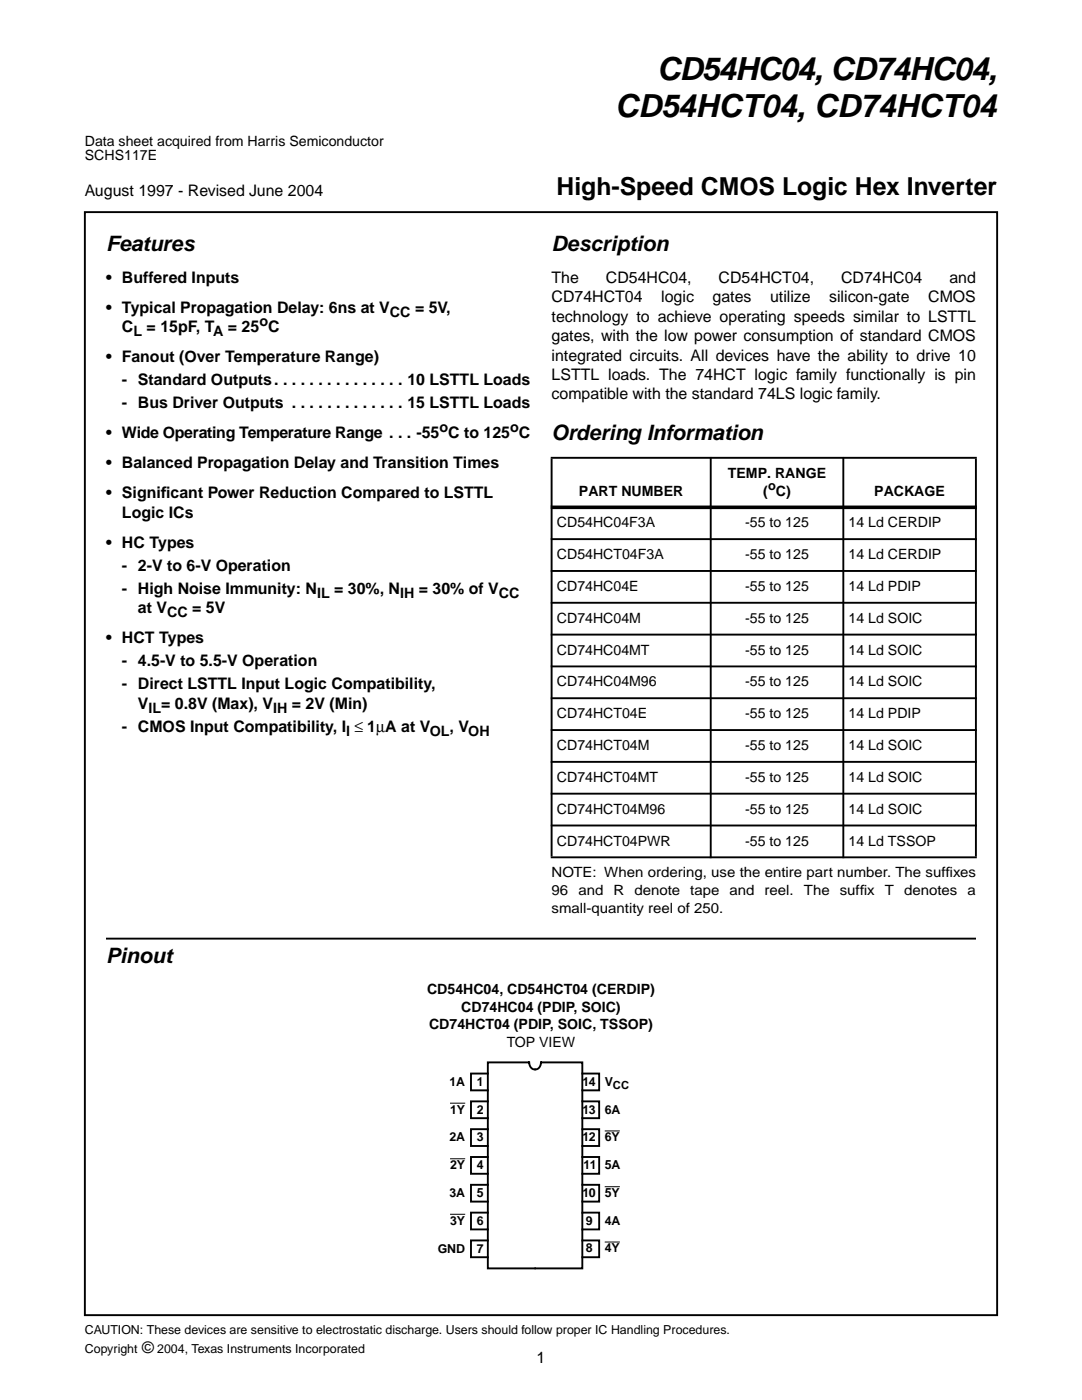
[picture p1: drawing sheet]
<svg xmlns="http://www.w3.org/2000/svg" width="216mm" height="279mm" viewBox="0 0 216 279" stroke-linecap="round" stroke-linejoin="round" font-family="sans-serif">
<defs><g id="words">
<g font-size="6.3">
<text x="131.2" y="15.9">CD54HC04, CD74HC04,</text>
<text x="122.8" y="23.4">CD54HCT04, CD74HCT04</text>
</g>
<text font-size="4.9" x="111" y="38.9">High-Speed CMOS Logic Hex Inverter</text>
<g font-size="4.2">
<text x="21.2" y="50.1">Features</text>
<text x="110.1" y="50.1">Description</text>
<text x="110.1" y="87.8">Ordering Information</text>
<text x="21.2" y="192.3">Pinout</text>
</g>
<g font-size="3.2">
<text x="16.9" y="39.2">August 1997 - Revised June 2004</text>
<text x="21.2" y="56.4">• Buffered Inputs</text>
<text x="110.1" y="56.4">The</text>
<text x="120.9" y="56.4">CD54HC04,</text>
<text x="143.4" y="56.4">CD54HCT04,</text>
<text x="167.8" y="56.4">CD74HC04</text>
<text x="189.4" y="56.4">and</text>
<text x="21.2" y="62.4">• Typical Propagation Delay: 6ns at V</text>
<text x="110.1" y="60.3">CD74HCT04</text>
<text x="110.1" y="64.2">technology to achieve operating speeds similar to LSTTL</text>
<text x="131.9" y="60.3">logic</text>
<text x="142.2" y="60.3">gates</text>
<text x="153.7" y="60.3">utilize</text>
<text x="165.4" y="60.3">silicon-gate</text>
<text x="185.2" y="60.3">CMOS</text>
<text x="24.3" y="66.3">C</text>
<text x="110.1" y="68.1">gates, with the low power consumption of standard CMOS</text>
<text x="110.1" y="72">integrated circuits. All devices have the ability to drive 10</text>
<text x="21.2" y="72.3">• Fanout (Over Temperature Range)</text>
<text x="24.3" y="76.9">- Standard Outputs. . . . . . . . . . . . . . . 10 LSTTL Loads</text>
<text x="110.1" y="75.8">LSTTL loads. The 74HCT logic family functionally is pin</text>
<text x="24.3" y="81.5">- Bus Driver Outputs . . . . . . . . . . . . . 15 LSTTL Loads</text>
<text x="110.1" y="79.7">compatible with the standard 74LS logic family.</text>
<text x="21.2" y="87.5">• Wide Operating Temperature Range . . . -55 C to 125 C</text>
<text x="21.2" y="93.5">• Balanced Propagation Delay and Transition Times</text>
<text x="21.2" y="99.5">• Signif</text>
<text x="32.1" y="99.5">icant Power Reduction Compared to LSTTL</text>
<text x="24.3" y="103.4">Logic ICs</text>
<text x="21.2" y="109.4">• HC Types</text>
<text x="24.3" y="113.9">- 2-V to 6-V Operation</text>
<text x="24.3" y="118.5">- High Noise Immunity: N</text>
<text x="27.5" y="122.4">at V</text>
<text x="21.2" y="128.4">• HCT Types</text>
<text x="24.3" y="133">- 4.5-V to 5.5-V Operation</text>
<text x="24.3" y="137.6">- Direct LSTTL Input Logic Compatibility,</text>
<text x="27.5" y="141.5">V</text>
<text x="32.2" y="141.5">= 0.8V (Max), V</text>
<text x="58.2" y="141.5">= 2V (Min)</text>
<text x="24.3" y="146">- CMOS Input Compatibility, I ≤ 1µA at V</text>
<text x="89.7" y="146">, V</text>
<text x="28.3" y="270.1">©</text>
<text x="107.1" y="272">1</text>
</g>
<g font-size="2.9">
<text x="51.8" y="65.1">o</text>
<text x="77.8" y="63.2">CC = 5V,</text>
<text x="26.6" y="67.1">L = 15pF, TA = 25 C</text>
<text x="87.7" y="86.2">o</text>
<text x="101.8" y="86.2">o</text>
<text x="63.3" y="119.3">IL = 30%, NIH = 30% of VCC</text>
<text x="33.3" y="123.2">CC = 5V</text>
<text x="29.6" y="142.3">IL</text>
<text x="54.5" y="142.3">IH</text>
<text x="69.1" y="146.8">l</text>
<text x="85.7" y="146.8">OL</text>
<text x="93.4" y="146.8">OH</text>
</g>
<g font-size="2.8">
<text x="16.9" y="29">Data sheet acquired from Harris Semiconductor</text>
<text x="16.9" y="31.9">SCHS117E</text>
<text x="145.2" y="95.4">TEMP. RANGE</text>
<text x="115.5" y="98.9">PART NUMBER</text>
<text x="152.3" y="98.9">( C)</text>
<text x="174.4" y="98.9">PACKAGE</text>
<text x="111.1" y="105.2">CD54HC04F3A</text>
<text x="148.7" y="105.2">-55 to 125</text>
<text x="169.3" y="105.2">14 Ld CERDIP</text>
<text x="111.1" y="111.6">CD54HCT04F3A</text>
<text x="148.7" y="111.6">-55 to 125</text>
<text x="169.3" y="111.6">14 Ld CERDIP</text>
<text x="111.1" y="117.9">CD74HC04E</text>
<text x="148.7" y="117.9">-55 to 125</text>
<text x="169.3" y="117.9">14 Ld PDIP</text>
<text x="111.1" y="124.3">CD74HC04M</text>
<text x="148.7" y="124.3">-55 to 125</text>
<text x="169.3" y="124.3">14 Ld SOIC</text>
<text x="111.1" y="130.6">CD74HC04MT</text>
<text x="148.7" y="130.6">-55 to 125</text>
<text x="169.3" y="130.6">14 Ld SOIC</text>
<text x="111.1" y="137">CD74HC04M96</text>
<text x="148.7" y="137">-55 to 125</text>
<text x="169.3" y="137">14 Ld SOIC</text>
<text x="111.1" y="143.3">CD74HCT04E</text>
<text x="148.7" y="143.3">-55 to 125</text>
<text x="169.3" y="143.3">14 Ld PDIP</text>
<text x="111.1" y="149.7">CD74HCT04M</text>
<text x="148.7" y="149.7">-55 to 125</text>
<text x="169.3" y="149.7">14 Ld SOIC</text>
<text x="111.1" y="156">CD74HCT04MT</text>
<text x="148.7" y="156">-55 to 125</text>
<text x="169.3" y="156">14 Ld SOIC</text>
<text x="111.1" y="162.4">CD74HCT04M96</text>
<text x="148.7" y="162.4">-55 to 125</text>
<text x="169.3" y="162.4">14 Ld SOIC</text>
<text x="111.1" y="168.7">CD74HCT04PWR</text>
<text x="148.7" y="168.7">-55 to 125</text>
<text x="169.3" y="168.7">14 Ld TSSOP</text>
<text x="110.1" y="175.1">NOTE: When ordering, use the entire part number. The suff</text>
<text x="110.1" y="178.6">96</text>
<text x="115.4" y="178.6">and</text>
<text x="122.4" y="178.6">R</text>
<text x="126.6" y="178.6">denote</text>
<text x="137.7" y="178.6">tape</text>
<text x="145.6" y="178.6">and</text>
<text x="152.6" y="178.6">reel.</text>
<text x="160.4" y="178.6">The</text>
<text x="167.6" y="178.6">suff</text>
<text x="171.6" y="178.6">ix</text>
<text x="176.6" y="178.6">T</text>
<text x="180.4" y="178.6">denotes</text>
<text x="188.7" y="175.1">ixes</text>
<text x="193.1" y="178.6">a</text>
<text x="110.1" y="182.1">small-quantity reel of 250.</text>
<text x="85.2" y="198.4">CD54HC04, CD54HCT04 (CERDIP)</text>
<text x="92" y="201.9">CD74HC04 (PDIP, SOIC)</text>
<text x="85.6" y="205.4">CD74HCT04 (PDIP, SOIC, TSSOP)</text>
<text x="101.1" y="209">TOP VIEW</text>
</g>
<g font-size="2.5">
<text x="153.3" y="97.8">o</text>
<text x="89.7" y="216.7">1A</text>
<text x="95.2" y="216.7">1</text>
<text x="116.2" y="216.7">14</text>
<text x="120.7" y="216.7">V</text>
<text x="89.7" y="227.8">2A</text>
<text x="89.8" y="222.2">1Y</text>
<text x="95.2" y="222.2">2</text>
<text x="95.2" y="227.8">3</text>
<text x="116.2" y="222.2">13</text>
<text x="116.2" y="227.8">12</text>
<text x="120.7" y="222.2">6A</text>
<text x="120.7" y="227.8">6Y</text>
<text x="89.8" y="233.3">2Y</text>
<text x="95.2" y="233.3">4</text>
<text x="116.4" y="233.3">11</text>
<text x="120.7" y="233.3">5A</text>
<text x="89.7" y="238.9">3A</text>
<text x="95.2" y="238.9">5</text>
<text x="116.2" y="238.9">10</text>
<text x="120.7" y="238.9">5Y</text>
<text x="89.8" y="244.4">3Y</text>
<text x="95.2" y="244.4">6</text>
<text x="116.9" y="244.4">9</text>
<text x="120.7" y="244.4">4A</text>
<text x="87.3" y="250">GND</text>
<text x="95.2" y="250">7</text>
<text x="116.9" y="250">8</text>
<text x="120.7" y="250">4Y</text>
<text x="16.9" y="266.2">CAUTION: These devices are sensitive to electrostatic discharge. Users should follow proper IC Handling Procedures.</text>
<text x="16.9" y="270.1">Copyright</text>
<text x="31.4" y="270.1">2004, Texas Instruments Incorporated</text>
</g>
<text font-size="2.2" x="122.3" y="217.3">CC</text>
</g></defs>
<path d="M16.9 42.3h182.1v220.2h-182.1z" fill="none" stroke="#000" stroke-width=".38"/>
<path d="M21.2 185.2h173.5v4.2h-173.5z" fill="#fff"/>
<g fill="none" stroke="#000" stroke-width=".38">
<path d="M21.2 187.3h173.5M97.3 214.3h-3.3v3.3h3.3M97.3 219.8h-3.3v3.4h3.3M105.5 212h-8.2v41.1h9.4M105.6 212v.4a1.19 1.19 0 0 0 1.1 1M107.9 212l-.1 .6a1.12 1.12 0 0 1-.9 .8M108.1 212h8.1v41.1h-9.3M116.2 214.3h3.4v3.3h-3.4M116.2 219.8h3.4v3.4h-3.4M97.3 225.4h-3.3v3.3h3.3M97.3 230.9h-3.3v3.4h3.3M97.3 236.5h-3.3v3.3h3.3"/>
<path d="M116.2 225.4h3.4v3.3h-3.4M116.2 230.9h3.4v3.4h-3.4M116.2 236.5h3.4v3.3h-3.4M97.3 242h-3.3v3.4h3.3M97.3 247.6h-3.3v3.3h3.3M116.2 242h3.4v3.4h-3.4M116.2 247.6h3.4v3.3h-3.4"/>
</g>
<g fill="#000" stroke="#000" stroke-width=".38">
<path d="M109.9 91.4h85zM109.9 107.6h85zM109.9 113.9h85zM109.9 120.3h85zM109.9 126.6h85zM109.9 133h85zM109.9 139.3h85zM109.9 145.7h85zM109.9 152h85zM109.9 158.4h85zM110.1 91.5v79.4zM141.8 91.2v80.1z"/>
<path d="M168.3 91.2v80.1zM194.7 91.5v79.4zM109.9 164.7h85zM109.9 171.1h85z"/>
</g>
<path d="M109.9 101.2h85z" fill="#000" stroke="#000" stroke-width=".72" stroke-linecap="butt"/>
<path d="M89.8 220.2h3M89.8 231.3h3M120.7 225.7h3M120.7 236.8h3M89.8 242.3h3M120.7 247.9h3" fill="none" stroke="#000" stroke-width=".2"/>
<path d="M0 60.3h15.5v57.2h-15.5z" fill="#fff"/>
<use href="#words"/>
</svg>
